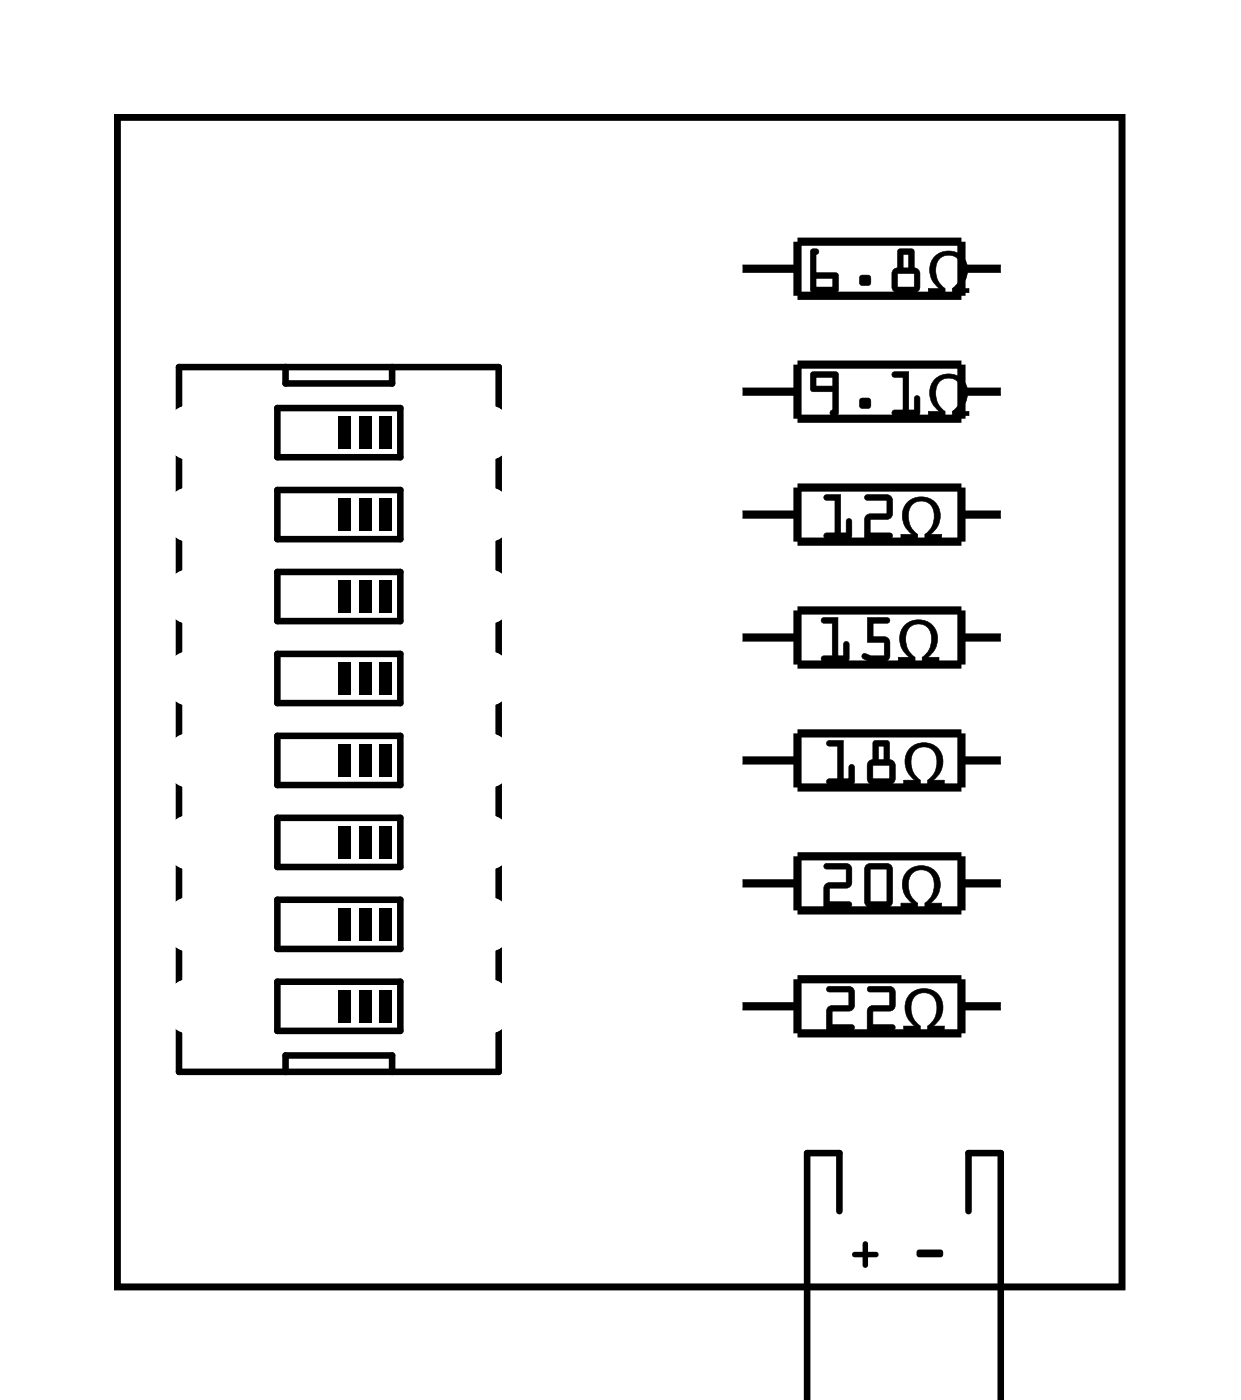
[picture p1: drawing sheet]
<svg xmlns="http://www.w3.org/2000/svg" width="38mm" height="43mm" viewBox="0 0 38 43" stroke-linecap="round" stroke-linejoin="round" font-family="sans-serif">
<g fill="none" stroke="#000" stroke-width=".2">
<path d="M3.6 3.6h31.2v36.3h-31.2zM5.5 11.4h10v21.8h-10zM8.6 12.6h3.8v1.6h-3.8zM8.6 15.2h3.8v1.5h-3.8zM8.6 17.7h3.8v1.6h-3.8zM8.8 11.4v.5h3.4v-.5M8.6 20.3h3.8v1.5h-3.8zM8.6 22.8h3.8v1.5h-3.8zM8.6 25.3h3.8v1.6h-3.8zM8.6 27.9h3.8v1.5h-3.8zM8.6 30.4h3.8v1.6h-3.8zM8.8 33.2v-.5h3.4v.5"/>
<path d="M26 37.5v-1.8h-1v7.7M30 37.5v-1.8h1v7.7"/>
</g>
<path d="M3.6 3.6h31.2v36.3h-31.2z" fill="none" stroke="#000" stroke-width=".03"/>
<g fill="#000">
<path d="M10.5 12.9h.4v1h-.4zM10.5 15.4h.4v1.1h-.4zM10.5 18h.4v1h-.4zM11.1 12.9h.4v1h-.4zM11.1 15.4h.4v1.1h-.4zM11.1 18h.4v1h-.4zM11.8 12.9h.4v1h-.4zM11.8 15.4h.4v1.1h-.4zM11.8 18h.4v1h-.4zM28.1 15.6a.62 .62 0 0 1 1 .1 .62 .62 0 0 1-.3 .9h.4v.1h-.5v-.1a.56 .56 0 0 0 .2-.6 .56 .56 0 0 0-.4-.5 .56 .56 0 0 0-.4 .5 .56 .56 0 0 0 .3 .6v.1h-.5v-.1h.4l-.3-.5v-.3zM29 7.9a.62 .62 0 0 1 .9 .1 .62 .62 0 0 1-.2 .9h.3v.2h-.5v-.2a.56 .56 0 0 0 .3-.5 .56 .56 0 0 0-.4-.5 .56 .56 0 0 0-.4 .5 .56 .56 0 0 0 .3 .5v.2h-.5v-.2h.3l-.3-.4v-.3zM29 11.8a.62 .62 0 0 1 .9 0 .62 .62 0 0 1-.2 1h.3v.1h-.5v-.1a.56 .56 0 0 0 .3-.6 .56 .56 0 0 0-.4-.5 .56 .56 0 0 0-.4 .5 .56 .56 0 0 0 .3 .6v.1h-.5v-.1h.3l-.3-.5v-.3z"/>
<path d="M10.5 20.5h.4v1h-.4zM10.5 23.1h.4v1h-.4zM10.5 25.6h.4v1h-.4zM10.5 28.1h.4v1.1h-.4zM10.5 30.7h.4v1h-.4zM11.1 20.5h.4v1h-.4zM11.1 23.1h.4v1h-.4zM11.1 25.6h.4v1h-.4zM11.1 28.1h.4v1.1h-.4zM11.1 30.7h.4v1h-.4zM11.8 20.5h.4v1h-.4zM11.8 23.1h.4v1h-.4z"/>
<path d="M11.8 25.6h.4v1h-.4zM11.8 28.1h.4v1.1h-.4zM11.8 30.7h.4v1h-.4zM26.4 38.8h.3v-.3h.1h.1v.3h.3v.1v.1h-.3v.2l-.1 .1-.1-.1v-.2h-.2zM28 19.4a.62 .62 0 0 1 1 .1 .62 .62 0 0 1-.3 .9h.4v.1h-.5v-.1a.56 .56 0 0 0 .3-.6 .56 .56 0 0 0-.4-.5 .56 .56 0 0 0-.4 .5 .56 .56 0 0 0 .3 .6v.1h-.6v-.1h.4l-.3-.4v-.4zM28.1 27a.62 .62 0 0 1 1 .1 .62 .62 0 0 1-.3 .9h.4v.1h-.5v-.1a.56 .56 0 0 0 .2-.6 .56 .56 0 0 0-.4-.4 .56 .56 0 0 0-.4 .4 .56 .56 0 0 0 .3 .6v.1h-.5v-.1h.4l-.3-.4v-.3zM28.2 30.8a.62 .62 0 0 1 .9 .1 .62 .62 0 0 1-.2 .9h.4v.1h-.6v-.1a.56 .56 0 0 0 .3-.6 .56 .56 0 0 0-.4-.4 .56 .56 0 0 0-.4 .4 .56 .56 0 0 0 .3 .6v.1h-.5v-.1h.3l-.2-.4v-.3zM28.2 23.2a.62 .62 0 0 1 .9 .1 .62 .62 0 0 1-.2 .9h.4v.1h-.6v-.1a.56 .56 0 0 0 .3-.6 .56 .56 0 0 0-.4-.4 .56 .56 0 0 0-.4 .4 .56 .56 0 0 0 .3 .6v.1h-.5v-.1h.3l-.2-.4v-.4zM28.4 38.8l.7-.1 .1 .2-.1 .1h-.6l-.1-.1z"/>
<path d="M25.1 7.7h.2a.09 .09 0 0 1 .1 .1 .09 .09 0 0 1-.1 .1v.6h.7l-.1 .6-.8-.1zM25.1 7.7v1.3l.8 .1 .1-.6h-.7v-.6l.1-.1zM25.3 8.6v.3h.5v-.3zM25.3 8.6h.5v.3h-.5zM26.7 8.5h.3v.3h-.3zM26.7 8.6v.2h.2v-.2zM27.8 7.7l.5 .1v.5l.2 .2v.4l-.1 .2h-.6l-.2-.1v-.5l.2-.2zM27.8 7.7v.6l-.2 .2 .1 .5 .1 .1h.6l.1-.2v-.4l-.2-.2v-.5zM27.8 8.5v.4h.5v-.4zM27.8 8.5h.5v.4h-.5zM28 7.9v.4h.2v-.4zM28 7.9h.2v.4h-.2z"/>
<path d="M25.1 11.5l.9 .1v1.2l-.2 .1a.09 .09 0 0 1-.1-.1 .09 .09 0 0 1 .1-.1v-.6h-.7zM25.1 11.6v.5h.7v.6l-.1 .1 .2 .1 .1-1.3zM25.3 11.7v.3h.5v-.3zM25.3 11.7h.5v.3h-.5zM26.7 12.4h.3v.2h-.3zM26.7 12.4v.2h.2v-.2zM27.7 11.5h.5v1.2h.1v-.3a.1 .1 0 0 1 .1-.1 .1 .1 0 0 1 .1 .1v.5h-.8a.1 .1 0 0 1-.1-.1 .1 .1 0 0 1 .1-.1h.3v-1h-.3zM27.7 11.6v.1h.3v1h-.3l-.1 .1 .8 .1v-.6h-.1v.4h-.2l.1-1.2z"/>
<path d="M25.1 7.7l.3 .1-.1 .1v.6h.7l-.1 .6-.8-.1zM25.3 8.6v.3h.5v-.3zM26.7 8.6h.3v.2h-.3zM27.8 7.7l.5 .1v.5l.2 .2v.4l-.1 .2h-.6l-.2-.1v-.5l.2-.2zM27.8 8.5v.4h.5v-.4zM28 7.9v.4h.2v-.4z"/>
<path d="M25.1 11.5l.9 .1-.1 1.3-.2-.1 .1-.1v-.6h-.7zM25.3 11.7v.3h.5v-.3zM26.7 12.4h.3v.2h-.3zM27.7 11.5h.5v1.2h.1v-.4h.1v.6l-.8-.1 .1-.1h.3v-1h-.3z"/>
<path d="M25.5 15.4l.6-.1-.1 1.2h.2v-.3a.1 .1 0 0 1 .1-.1 .1 .1 0 0 1 .1 .1v.5h-.8a.1 .1 0 0 1-.1-.1 .1 .1 0 0 1 .1-.1h.3v-1h-.3zM25.6 15.4v.1h.3v1h-.3l-.1 .1 .8 .1v-.6h-.1v.4h-.2v-1.2zM26.8 15.4l.7-.1 .2 .1-.1 .7h-.6v.4h.6a.1 .1 0 0 1 .1 .1 .1 .1 0 0 1-.1 .1h-.8v-.7l.7-.1v-.4h-.7zM26.8 15.4v.1h.7v.4l-.7 .1v.7h.8v-.2h-.6v-.4l.6-.1v-.6l-.1-.1z"/>
<path d="M25.6 15.4l.4-.1v1.2h.2v-.4h.1v.6l-.8-.1 .1-.1h.3v-1h-.3zM26.8 15.4l.7-.1 .1 .1v.6l-.6 .1v.4h.6v.2h-.8v-.7l.7-.1v-.4h-.7z"/>
<path d="M28.1 15.6a.62 .62 0 0 1 1 0 .62 .62 0 0 1-.3 1h.4v.1h-.6v-.1a.62 .62 0 0 0 .1-1 .51 .51 0 0 0-.6 .3 .51 .51 0 0 0 .3 .7v.1h-.5v-.1h.4a.66 .66 0 0 1-.2-1zM28.1 15.6a.66 .66 0 0 0 .2 1h-.4v.1h.5v-.1a.57 .57 0 0 1-.3-.6 .57 .57 0 0 1 .4-.5 .56 .56 0 0 1 .5 .5 .56 .56 0 0 1-.3 .6v.1h.5v-.1h-.4a.61 .61 0 0 0 .2-.9 .61 .61 0 0 0-.9-.1z"/>
<path d="M29 7.9a.62 .62 0 0 1 .9 .1 .62 .62 0 0 1-.2 .9h.3v.2h-.5v-.2a.62 .62 0 0 0 .1-1 .51 .51 0 0 0-.6 .4 .51 .51 0 0 0 .3 .6v.2h-.5v-.2h.3a.66 .66 0 0 1-.1-1zM29 7.9a.66 .66 0 0 0 .1 1.1l-.3-.1v.2h.5v-.2a.57 .57 0 0 1-.3-.5 .57 .57 0 0 1 .4-.5 .56 .56 0 0 1 .4 .5 .56 .56 0 0 1-.3 .5v.2h.5v-.2l-.3 .1a.61 .61 0 0 0 .2-.9 .61 .61 0 0 0-.9-.2z"/>
<path d="M29 11.7a.62 .62 0 0 1 .9 .1 .62 .62 0 0 1-.2 1l.3-.1v.2h-.5v-.1a.62 .62 0 0 0 .1-1 .51 .51 0 0 0-.6 .3 .51 .51 0 0 0 .3 .6v.2h-.5v-.2l.3 .1a.66 .66 0 0 1-.1-1.1zM29 11.8a.66 .66 0 0 0 .1 1h-.3v.1h.5v-.1a.57 .57 0 0 1-.3-.6 .57 .57 0 0 1 .4-.5 .56 .56 0 0 1 .4 .5 .56 .56 0 0 1-.3 .6v.1h.5v-.1h-.3a.61 .61 0 0 0 .2-.9 .61 .61 0 0 0-.9-.1z"/>
<path d="M25.5 19.2l.5-.1v1.2h.1v-.3a.1 .1 0 0 1 .1-.1 .1 .1 0 0 1 .1 .1v.5h-.8a.1 .1 0 0 1-.1-.1 .1 .1 0 0 1 .1-.1h.3v-1h-.3zM25.5 19.2v.1h.3v1h-.3v.1l.8 .1v-.6h-.2v.4h-.1v-1.2zM26.9 19.1h.6a.1 .1 0 0 1 .1 .1 .1 .1 0 0 1-.1 .1h-.4v.4l.4 .1 .1 .6-.2 .1-.6-.1a.1 .1 0 0 1-.1-.1 .1 .1 0 0 1 .1 0h.6v-.4h-.5zM26.9 19.1v.8h.5v.4h-.6l-.1 .1 .3 .1h.5l.1-.2v-.5h-.1l-.5-.1v-.4h.5l.1-.1z"/>
<path d="M25.5 19.2l.5-.1v1.2h.1v-.4h.2v.6l-.9-.1 .1-.1h.3v-1h-.3zM26.9 19.1h.6l.1 .1-.1 .1h-.4v.4h.4l.1 .1v.6l-.2 .1h-.4a.15 .15 0 0 1-.2 0 .15 .15 0 0 1 0-.2h.6v-.4h-.5z"/>
<path d="M25.5 26.8h.7l.2 .1-.1 .6h-.6v.4h.6a.1 .1 0 0 1 .1 .1 .1 .1 0 0 1-.1 .1h-.8l.1-.7h.6v-.5h-.6zM25.6 26.8v.1h.6v.5h-.6l-.1 .7h.8v-.1h-.6v-.5h.6l.1-.6-.2-.1zM26.8 26.8h.7l.2 .1v1l-.2 .2h-.5l-.2-.1zM26.8 26.8v1.2l.2 .1h.5l.1-.2v-1l-.1-.1zM27 26.9v1h.5v-1zM27 26.9h.5v1.1h-.5z"/>
<path d="M25.6 26.8h.6l.2 .1-.1 .6h-.6v.4l.6 .1v.1h-.8l.1-.7h.6v-.5h-.6zM26.8 26.8h.7l.1 .1 .1 1-.2 .2h-.5l-.2-.1zM27 26.9v1h.5v-1z"/>
<path d="M25.6 30.6h.7l.2 .1-.1 .6h-.6v.5l.6-.1a.1 .1 0 0 1 .1 .1 .1 .1 0 0 1-.1 .1h-.8l.1-.7h.6v-.5h-.6zM25.6 30.6l.1 .1h.6v.5h-.6l-.1 .7h.8v-.1h-.6v-.5h.6l.1-.6-.2-.1zM26.9 30.6h.7l.1 .1v.6h-.7v.5l.7-.1a.1 .1 0 0 1 0 .1 .1 .1 0 0 1 0 .1h-.8v-.7h.7v-.5h-.7zM26.9 30.6v.1h.7v.5h-.7v.7h.8v-.1h-.7v-.5h.7v-.6l-.1-.1z"/>
<path d="M25.6 23l.5-.1v1.2h.2v-.3a.1 .1 0 0 1 .1-.1 .1 .1 0 0 1 .1 .1v.5h-.8a.1 .1 0 0 1-.1-.1 .1 .1 0 0 1 .1-.1h.3v-1h-.3zM25.6 23l.1 .1h.3v1l-.3 .1-.1 .1h.8v-.6h-.1v.4h-.2v-1.1zM27.1 23h.5v.5l.1 .2v.4l-.1 .2h-.6l-.1-.1v-.5l.1-.2zM27.1 23v.6l-.2 .1v.5l.1 .1h.6l.1-.2v-.4l-.1-.1-.1-.6zM27 23.7v.4h.6v-.4zM27 23.7h.6v.4h-.6zM27.2 23.1v.4h.2v-.4zM27.2 23.1h.2v.5h-.2z"/>
<path d="M25.6 30.6h.7l.2 .1-.1 .6h-.6v.5h.6v.1h-.8l.1-.7h.6v-.5h-.6zM26.9 30.6h.7l.1 .1v.6h-.7v.5h.7v.1h-.8v-.7h.7v-.5h-.7z"/>
<path d="M25.6 23h.5v1.1h.2v-.4h.1v.6h-.8l.1-.2h.3v-1h-.3zM27.1 23h.5v.5l.1 .2v.4l-.1 .2h-.6l-.1-.1v-.5l.1-.2zM27 23.7v.4h.6v-.4zM27.2 23.1v.4h.2v-.4z"/>
<path d="M26.4 38.8h.3v-.3h.1h.1v.3h.3v.1v.1h-.3v.2l-.1 .1-.1-.1v-.2h-.2zM26.4 38.8l.1 .2h.2v.2l.1 .1 .1-.1v-.2h.3v-.1v-.1h-.3v-.3h-.1h-.1v.3z"/>
<path d="M28 19.4a.62 .62 0 0 1 1 .1 .62 .62 0 0 1-.3 .9h.4v.1h-.5v-.1a.62 .62 0 0 0 0-1 .51 .51 0 0 0-.6 .3 .51 .51 0 0 0 .4 .7v.1h-.6v-.1h.4a.66 .66 0 0 1-.2-1zM28 19.4a.66 .66 0 0 0 .2 1h-.4v.1h.6v-.1a.57 .57 0 0 1-.3-.6 .57 .57 0 0 1 .4-.5 .56 .56 0 0 1 .4 .5 .56 .56 0 0 1-.3 .6v.1h.5v-.1h-.4a.61 .61 0 0 0 .3-.9 .61 .61 0 0 0-1-.1z"/>
<path d="M28.1 27a.62 .62 0 0 1 1 .1 .62 .62 0 0 1-.3 .9h.4v.1h-.6v-.1a.62 .62 0 0 0 .1-1 .51 .51 0 0 0-.6 .4 .51 .51 0 0 0 .3 .6v.1h-.5v-.1h.4a.66 .66 0 0 1-.2-1zM28.1 27a.66 .66 0 0 0 .2 1h-.4v.1h.5v-.1a.57 .57 0 0 1-.3-.6 .57 .57 0 0 1 .4-.4 .56 .56 0 0 1 .5 .4 .56 .56 0 0 1-.3 .6v.1h.5v-.1h-.4a.61 .61 0 0 0 .2-.9 .61 .61 0 0 0-.9-.1z"/>
<path d="M28.2 30.8a.62 .62 0 0 1 .9 .1 .62 .62 0 0 1-.2 .9h.4v.1h-.6v-.1a.62 .62 0 0 0 .1-1 .51 .51 0 0 0-.6 .4 .51 .51 0 0 0 .3 .6v.1h-.5v-.1h.3a.66 .66 0 0 1-.1-1zM28.2 30.8a.66 .66 0 0 0 .2 1h-.4v.1h.5v-.1a.57 .57 0 0 1-.3-.6 .57 .57 0 0 1 .4-.4 .56 .56 0 0 1 .4 .4 .56 .56 0 0 1-.3 .6v.1h.6v-.1h-.4a.61 .61 0 0 0 .2-.9 .61 .61 0 0 0-.9-.1z"/>
<path d="M28.2 23.2a.62 .62 0 0 1 .9 .1 .62 .62 0 0 1-.2 .9h.4v.1h-.6v-.1a.62 .62 0 0 0 .1-1 .51 .51 0 0 0-.6 .4 .51 .51 0 0 0 .3 .6v.1h-.5v-.1h.3a.66 .66 0 0 1-.1-1zM28.2 23.2a.66 .66 0 0 0 .2 1h-.4v.1h.5v-.1a.57 .57 0 0 1-.3-.6 .57 .57 0 0 1 .4-.5 .56 .56 0 0 1 .4 .5 .56 .56 0 0 1-.3 .6v.1h.6v-.1h-.4a.61 .61 0 0 0 .2-.9 .61 .61 0 0 0-.9-.1z"/>
<path d="M28.4 38.8l.7-.1 .1 .2-.1 .1h-.6l-.1-.1zM28.4 38.8v.1l.1 .1h.6l.1-.1-.1-.2z"/>
</g>
<g fill="none" stroke="#000" stroke-width=".25">
<path d="M22.9 19.8h1.8M22.9 15.9h1.8M22.9 12.1h1.8M22.9 8.3h1.8M24.7 7.5h5.1v1.7h-5.1zM24.7 11.3h5.1v1.7h-5.1zM24.7 15.1h5.1v1.7h-5.1zM24.7 18.9h5.1v1.7h-5.1zM29.8 19.8h1.3M29.8 15.9h1.3M29.8 12.1h1.3M29.8 8.3h1.3"/>
<path d="M22.9 31.2h1.8M22.9 27.4h1.8M22.9 23.6h1.8M24.7 30.4h5.1v1.6h-5.1zM24.7 22.7h5.1v1.7h-5.1zM24.7 26.5h5.1v1.7h-5.1zM29.8 31.2h1.3M29.8 27.4h1.3M29.8 23.6h1.3"/>
</g>
<circle cx="14.3" cy="31.2" r=".61" fill="#fff"/>
<circle cx="14.3" cy="31.2" r=".61" fill="none" stroke="#fff" stroke-width=".51"/>
<path d="M13 30.7l.6-.2h1.4a.74 .74 0 0 1 .8 .7 .74 .74 0 0 1-.8 .7h-1.4a.74 .74 0 0 1-.7-.4 .74 .74 0 0 1 .1-.8zM13.8 31.2a.5 .5 0 0 0 1 0 .5 .5 0 0 0-1 0z" fill="#fff"/>
<g fill="none" stroke="#fff" stroke-width=".25">
<path d="M13 30.7l.6-.2h1.4a.74 .74 0 0 1 .8 .7 .74 .74 0 0 1-.8 .7h-1.4a.74 .74 0 0 1-.7-.4 .74 .74 0 0 1 .1-.8z"/>
<circle cx="14.3" cy="31.2" r=".49"/>
</g>
<circle cx="14.3" cy="28.6" r=".61" fill="#fff"/>
<circle cx="14.3" cy="28.6" r=".61" fill="none" stroke="#fff" stroke-width=".51"/>
<path d="M13 28.1l.6-.2h1.4a.74 .74 0 0 1 .8 .7 .74 .74 0 0 1-.8 .8h-1.4a.74 .74 0 0 1-.7-.5 .74 .74 0 0 1 .1-.8zM13.8 28.6a.5 .5 0 0 0 1 0 .5 .5 0 0 0-1 0z" fill="#fff"/>
<g fill="none" stroke="#fff" stroke-width=".25">
<path d="M13 28.1l.6-.2h1.4a.74 .74 0 0 1 .8 .7 .74 .74 0 0 1-.8 .8h-1.4a.74 .74 0 0 1-.7-.5 .74 .74 0 0 1 .1-.8z"/>
<circle cx="14.3" cy="28.6" r=".49"/>
</g>
<circle cx="14.3" cy="15.9" r=".61" fill="#fff"/>
<circle cx="14.3" cy="15.9" r=".61" fill="none" stroke="#fff" stroke-width=".51"/>
<path d="M13 15.4l.6-.2h1.4a.74 .74 0 0 1 .8 .7 .74 .74 0 0 1-.8 .8h-1.4a.74 .74 0 0 1-.7-.5 .74 .74 0 0 1 .1-.8zM13.8 15.9a.5 .5 0 0 0 1 0 .5 .5 0 0 0-1 0z" fill="#fff"/>
<g fill="none" stroke="#fff" stroke-width=".25">
<path d="M13 15.4l.6-.2h1.4a.74 .74 0 0 1 .8 .7 .74 .74 0 0 1-.8 .8h-1.4a.74 .74 0 0 1-.7-.5 .74 .74 0 0 1 .1-.8z"/>
<circle cx="14.3" cy="15.9" r=".49"/>
</g>
<circle cx="14.3" cy="13.4" r=".61" fill="#fff"/>
<circle cx="14.3" cy="13.4" r=".61" fill="none" stroke="#fff" stroke-width=".51"/>
<path d="M13 12.9l.6-.2h1.4a.74 .74 0 0 1 .8 .7 .74 .74 0 0 1-.8 .7h-1.4a.74 .74 0 0 1-.7-.4 .74 .74 0 0 1 .1-.8zM13.8 13.4a.5 .5 0 0 0 1 0 .5 .5 0 0 0-1 0z" fill="#fff"/>
<g fill="none" stroke="#fff" stroke-width=".25">
<path d="M13 12.9l.6-.2h1.4a.74 .74 0 0 1 .8 .7 .74 .74 0 0 1-.8 .7h-1.4a.74 .74 0 0 1-.7-.4 .74 .74 0 0 1 .1-.8z"/>
<circle cx="14.3" cy="13.4" r=".49"/>
</g>
<circle cx="14.3" cy="26.1" r=".61" fill="#fff"/>
<circle cx="14.3" cy="26.1" r=".61" fill="none" stroke="#fff" stroke-width=".51"/>
<path d="M13 25.6l.6-.2h1.4a.74 .74 0 0 1 .8 .7 .74 .74 0 0 1-.8 .7h-1.4a.74 .74 0 0 1-.7-.4 .74 .74 0 0 1 .1-.8zM13.8 26.1a.5 .5 0 0 0 1 0 .5 .5 0 0 0-1 0z" fill="#fff"/>
<g fill="none" stroke="#fff" stroke-width=".25">
<path d="M13 25.6l.6-.2h1.4a.74 .74 0 0 1 .8 .7 .74 .74 0 0 1-.8 .7h-1.4a.74 .74 0 0 1-.7-.4 .74 .74 0 0 1 .1-.8z"/>
<circle cx="14.3" cy="26.1" r=".49"/>
</g>
<circle cx="14.3" cy="23.6" r=".61" fill="#fff"/>
<circle cx="14.3" cy="23.6" r=".61" fill="none" stroke="#fff" stroke-width=".51"/>
<path d="M13 23l.6-.2h1.4a.74 .74 0 0 1 .8 .8 .74 .74 0 0 1-.8 .7h-1.4a.74 .74 0 0 1-.7-.4 .74 .74 0 0 1 .1-.9zM13.8 23.6a.5 .5 0 0 0 1 0 .5 .5 0 0 0-1 0z" fill="#fff"/>
<g fill="none" stroke="#fff" stroke-width=".25">
<path d="M13 23l.6-.2h1.4a.74 .74 0 0 1 .8 .8 .74 .74 0 0 1-.8 .7h-1.4a.74 .74 0 0 1-.7-.4 .74 .74 0 0 1 .1-.9z"/>
<circle cx="14.3" cy="23.6" r=".49"/>
</g>
<circle cx="14.3" cy="18.5" r=".61" fill="#fff"/>
<circle cx="14.3" cy="18.5" r=".61" fill="none" stroke="#fff" stroke-width=".51"/>
<path d="M13 18l.6-.2h1.4a.74 .74 0 0 1 .8 .7 .74 .74 0 0 1-.8 .7h-1.4a.74 .74 0 0 1-.7-.4 .74 .74 0 0 1 .1-.8zM13.8 18.5a.5 .5 0 0 0 1 0 .5 .5 0 0 0-1 0z" fill="#fff"/>
<g fill="none" stroke="#fff" stroke-width=".25">
<path d="M13 18l.6-.2h1.4a.74 .74 0 0 1 .8 .7 .74 .74 0 0 1-.8 .7h-1.4a.74 .74 0 0 1-.7-.4 .74 .74 0 0 1 .1-.8z"/>
<circle cx="14.3" cy="18.5" r=".49"/>
</g>
<circle cx="14.3" cy="21" r=".61" fill="#fff"/>
<circle cx="14.3" cy="21" r=".61" fill="none" stroke="#fff" stroke-width=".51"/>
<path d="M13 20.5l.6-.2h1.4a.74 .74 0 0 1 .8 .7 .74 .74 0 0 1-.8 .8h-1.4a.74 .74 0 0 1-.7-.5 .74 .74 0 0 1 .1-.8zM13.8 21a.5 .5 0 0 0 1 0 .5 .5 0 0 0-1 0z" fill="#fff"/>
<g fill="none" stroke="#fff" stroke-width=".25">
<path d="M13 20.5l.6-.2h1.4a.74 .74 0 0 1 .8 .7 .74 .74 0 0 1-.8 .8h-1.4a.74 .74 0 0 1-.7-.5 .74 .74 0 0 1 .1-.8z"/>
<circle cx="14.3" cy="21" r=".49"/>
</g>
<circle cx="6.7" cy="13.4" r=".61" fill="#fff"/>
<circle cx="6.7" cy="13.4" r=".61" fill="none" stroke="#fff" stroke-width=".51"/>
<path d="M5.4 12.9l.6-.2h1.4a.74 .74 0 0 1 .8 .7 .74 .74 0 0 1-.8 .7h-1.4a.74 .74 0 0 1-.7-.4 .74 .74 0 0 1 .1-.8zM6.2 13.4a.5 .5 0 0 0 1 0 .5 .5 0 0 0-1 0z" fill="#fff"/>
<g fill="none" stroke="#fff" stroke-width=".25">
<path d="M5.4 12.9l.6-.2h1.4a.74 .74 0 0 1 .8 .7 .74 .74 0 0 1-.8 .7h-1.4a.74 .74 0 0 1-.7-.4 .74 .74 0 0 1 .1-.8z"/>
<circle cx="6.7" cy="13.4" r=".49"/>
</g>
<circle cx="6.7" cy="15.9" r=".61" fill="#fff"/>
<circle cx="6.7" cy="15.9" r=".61" fill="none" stroke="#fff" stroke-width=".51"/>
<path d="M5.4 15.4l.6-.2h1.4a.74 .74 0 0 1 .8 .7 .74 .74 0 0 1-.8 .8h-1.4a.74 .74 0 0 1-.7-.5 .74 .74 0 0 1 .1-.8zM6.2 15.9a.5 .5 0 0 0 1 0 .5 .5 0 0 0-1 0z" fill="#fff"/>
<g fill="none" stroke="#fff" stroke-width=".25">
<path d="M5.4 15.4l.6-.2h1.4a.74 .74 0 0 1 .8 .7 .74 .74 0 0 1-.8 .8h-1.4a.74 .74 0 0 1-.7-.5 .74 .74 0 0 1 .1-.8z"/>
<circle cx="6.7" cy="15.9" r=".49"/>
</g>
<circle cx="6.7" cy="18.5" r=".61" fill="#fff"/>
<circle cx="6.7" cy="18.5" r=".61" fill="none" stroke="#fff" stroke-width=".51"/>
<path d="M5.4 18l.6-.2h1.4a.74 .74 0 0 1 .8 .7 .74 .74 0 0 1-.8 .7h-1.4a.74 .74 0 0 1-.7-.4 .74 .74 0 0 1 .1-.8zM6.2 18.5a.5 .5 0 0 0 1 0 .5 .5 0 0 0-1 0z" fill="#fff"/>
<g fill="none" stroke="#fff" stroke-width=".25">
<path d="M5.4 18l.6-.2h1.4a.74 .74 0 0 1 .8 .7 .74 .74 0 0 1-.8 .7h-1.4a.74 .74 0 0 1-.7-.4 .74 .74 0 0 1 .1-.8z"/>
<circle cx="6.7" cy="18.5" r=".49"/>
</g>
<circle cx="6.7" cy="21" r=".61" fill="#fff"/>
<circle cx="6.7" cy="21" r=".61" fill="none" stroke="#fff" stroke-width=".51"/>
<path d="M5.4 20.5l.6-.2h1.4a.74 .74 0 0 1 .8 .7 .74 .74 0 0 1-.8 .8h-1.4a.74 .74 0 0 1-.7-.5 .74 .74 0 0 1 .1-.8zM6.2 21a.5 .5 0 0 0 1 0 .5 .5 0 0 0-1 0z" fill="#fff"/>
<g fill="none" stroke="#fff" stroke-width=".25">
<path d="M5.4 20.5l.6-.2h1.4a.74 .74 0 0 1 .8 .7 .74 .74 0 0 1-.8 .8h-1.4a.74 .74 0 0 1-.7-.5 .74 .74 0 0 1 .1-.8z"/>
<circle cx="6.7" cy="21" r=".49"/>
</g>
<circle cx="6.7" cy="23.6" r=".61" fill="#fff"/>
<circle cx="6.7" cy="23.6" r=".61" fill="none" stroke="#fff" stroke-width=".51"/>
<path d="M5.4 23l.6-.2h1.4a.74 .74 0 0 1 .8 .8 .74 .74 0 0 1-.8 .7h-1.4a.74 .74 0 0 1-.7-.4 .74 .74 0 0 1 .1-.9zM6.2 23.6a.5 .5 0 0 0 1 0 .5 .5 0 0 0-1 0z" fill="#fff"/>
<g fill="none" stroke="#fff" stroke-width=".25">
<path d="M5.4 23l.6-.2h1.4a.74 .74 0 0 1 .8 .8 .74 .74 0 0 1-.8 .7h-1.4a.74 .74 0 0 1-.7-.4 .74 .74 0 0 1 .1-.9z"/>
<circle cx="6.7" cy="23.6" r=".49"/>
</g>
<circle cx="6.7" cy="26.1" r=".61" fill="#fff"/>
<circle cx="6.7" cy="26.1" r=".61" fill="none" stroke="#fff" stroke-width=".51"/>
<path d="M5.4 25.6l.6-.2h1.4a.74 .74 0 0 1 .8 .7 .74 .74 0 0 1-.8 .7h-1.4a.74 .74 0 0 1-.7-.4 .74 .74 0 0 1 .1-.8zM6.2 26.1a.5 .5 0 0 0 1 0 .5 .5 0 0 0-1 0z" fill="#fff"/>
<g fill="none" stroke="#fff" stroke-width=".25">
<path d="M5.4 25.6l.6-.2h1.4a.74 .74 0 0 1 .8 .7 .74 .74 0 0 1-.8 .7h-1.4a.74 .74 0 0 1-.7-.4 .74 .74 0 0 1 .1-.8z"/>
<circle cx="6.7" cy="26.1" r=".49"/>
</g>
<circle cx="6.7" cy="28.6" r=".61" fill="#fff"/>
<circle cx="6.7" cy="28.6" r=".61" fill="none" stroke="#fff" stroke-width=".51"/>
<path d="M5.4 28.1l.6-.2h1.4a.74 .74 0 0 1 .8 .7 .74 .74 0 0 1-.8 .8h-1.4a.74 .74 0 0 1-.7-.5 .74 .74 0 0 1 .1-.8zM6.2 28.6a.5 .5 0 0 0 1 0 .5 .5 0 0 0-1 0z" fill="#fff"/>
<g fill="none" stroke="#fff" stroke-width=".25">
<path d="M5.4 28.1l.6-.2h1.4a.74 .74 0 0 1 .8 .7 .74 .74 0 0 1-.8 .8h-1.4a.74 .74 0 0 1-.7-.5 .74 .74 0 0 1 .1-.8z"/>
<circle cx="6.7" cy="28.6" r=".49"/>
</g>
<circle cx="6.7" cy="31.2" r=".61" fill="#fff"/>
<circle cx="6.7" cy="31.2" r=".61" fill="none" stroke="#fff" stroke-width=".51"/>
<path d="M5.4 30.7l.6-.2h1.4a.74 .74 0 0 1 .8 .7 .74 .74 0 0 1-.8 .7h-1.4a.74 .74 0 0 1-.7-.4 .74 .74 0 0 1 .1-.8zM6.2 31.2a.5 .5 0 0 0 1 0 .5 .5 0 0 0-1 0z" fill="#fff"/>
<g fill="none" stroke="#fff" stroke-width=".25">
<path d="M5.4 30.7l.6-.2h1.4a.74 .74 0 0 1 .8 .7 .74 .74 0 0 1-.8 .7h-1.4a.74 .74 0 0 1-.7-.4 .74 .74 0 0 1 .1-.8z"/>
<circle cx="6.7" cy="31.2" r=".49"/>
</g>
<circle cx="14.3" cy="31.2" r=".61" fill="#fff"/>
<circle cx="14.3" cy="31.2" r=".61" fill="none" stroke="#fff" stroke-width=".51"/>
<path d="M13 30.7l.6-.2h1.4a.74 .74 0 0 1 .8 .7 .74 .74 0 0 1-.8 .7h-1.4a.74 .74 0 0 1-.7-.4 .74 .74 0 0 1 .1-.8zM13.8 31.2a.5 .5 0 0 0 1 0 .5 .5 0 0 0-1 0z" fill="#fff"/>
<g fill="none" stroke="#fff" stroke-width=".25">
<path d="M13 30.7l.6-.2h1.4a.74 .74 0 0 1 .8 .7 .74 .74 0 0 1-.8 .7h-1.4a.74 .74 0 0 1-.7-.4 .74 .74 0 0 1 .1-.8z"/>
<circle cx="14.3" cy="31.2" r=".49"/>
</g>
<circle cx="14.3" cy="28.6" r=".61" fill="#fff"/>
<circle cx="14.3" cy="28.6" r=".61" fill="none" stroke="#fff" stroke-width=".51"/>
<path d="M13 28.1l.6-.2h1.4a.74 .74 0 0 1 .8 .7 .74 .74 0 0 1-.8 .8h-1.4a.74 .74 0 0 1-.7-.5 .74 .74 0 0 1 .1-.8zM13.8 28.6a.5 .5 0 0 0 1 0 .5 .5 0 0 0-1 0z" fill="#fff"/>
<g fill="none" stroke="#fff" stroke-width=".25">
<path d="M13 28.1l.6-.2h1.4a.74 .74 0 0 1 .8 .7 .74 .74 0 0 1-.8 .8h-1.4a.74 .74 0 0 1-.7-.5 .74 .74 0 0 1 .1-.8z"/>
<circle cx="14.3" cy="28.6" r=".49"/>
</g>
<circle cx="14.3" cy="15.9" r=".61" fill="#fff"/>
<circle cx="14.3" cy="15.9" r=".61" fill="none" stroke="#fff" stroke-width=".51"/>
<path d="M13 15.4l.6-.2h1.4a.74 .74 0 0 1 .8 .7 .74 .74 0 0 1-.8 .8h-1.4a.74 .74 0 0 1-.7-.5 .74 .74 0 0 1 .1-.8zM13.8 15.9a.5 .5 0 0 0 1 0 .5 .5 0 0 0-1 0z" fill="#fff"/>
<g fill="none" stroke="#fff" stroke-width=".25">
<path d="M13 15.4l.6-.2h1.4a.74 .74 0 0 1 .8 .7 .74 .74 0 0 1-.8 .8h-1.4a.74 .74 0 0 1-.7-.5 .74 .74 0 0 1 .1-.8z"/>
<circle cx="14.3" cy="15.9" r=".49"/>
</g>
<circle cx="14.3" cy="13.4" r=".61" fill="#fff"/>
<circle cx="14.3" cy="13.4" r=".61" fill="none" stroke="#fff" stroke-width=".51"/>
<path d="M13 12.9l.6-.2h1.4a.74 .74 0 0 1 .8 .7 .74 .74 0 0 1-.8 .7h-1.4a.74 .74 0 0 1-.7-.4 .74 .74 0 0 1 .1-.8zM13.8 13.4a.5 .5 0 0 0 1 0 .5 .5 0 0 0-1 0z" fill="#fff"/>
<g fill="none" stroke="#fff" stroke-width=".25">
<path d="M13 12.9l.6-.2h1.4a.74 .74 0 0 1 .8 .7 .74 .74 0 0 1-.8 .7h-1.4a.74 .74 0 0 1-.7-.4 .74 .74 0 0 1 .1-.8z"/>
<circle cx="14.3" cy="13.4" r=".49"/>
</g>
<circle cx="14.3" cy="26.1" r=".61" fill="#fff"/>
<circle cx="14.3" cy="26.1" r=".61" fill="none" stroke="#fff" stroke-width=".51"/>
<path d="M13 25.6l.6-.2h1.4a.74 .74 0 0 1 .8 .7 .74 .74 0 0 1-.8 .7h-1.4a.74 .74 0 0 1-.7-.4 .74 .74 0 0 1 .1-.8zM13.8 26.1a.5 .5 0 0 0 1 0 .5 .5 0 0 0-1 0z" fill="#fff"/>
<g fill="none" stroke="#fff" stroke-width=".25">
<path d="M13 25.6l.6-.2h1.4a.74 .74 0 0 1 .8 .7 .74 .74 0 0 1-.8 .7h-1.4a.74 .74 0 0 1-.7-.4 .74 .74 0 0 1 .1-.8z"/>
<circle cx="14.3" cy="26.1" r=".49"/>
</g>
<circle cx="14.3" cy="23.6" r=".61" fill="#fff"/>
<circle cx="14.3" cy="23.6" r=".61" fill="none" stroke="#fff" stroke-width=".51"/>
<path d="M13 23l.6-.2h1.4a.74 .74 0 0 1 .8 .8 .74 .74 0 0 1-.8 .7h-1.4a.74 .74 0 0 1-.7-.4 .74 .74 0 0 1 .1-.9zM13.8 23.6a.5 .5 0 0 0 1 0 .5 .5 0 0 0-1 0z" fill="#fff"/>
<g fill="none" stroke="#fff" stroke-width=".25">
<path d="M13 23l.6-.2h1.4a.74 .74 0 0 1 .8 .8 .74 .74 0 0 1-.8 .7h-1.4a.74 .74 0 0 1-.7-.4 .74 .74 0 0 1 .1-.9z"/>
<circle cx="14.3" cy="23.6" r=".49"/>
</g>
<circle cx="14.3" cy="18.5" r=".61" fill="#fff"/>
<circle cx="14.3" cy="18.5" r=".61" fill="none" stroke="#fff" stroke-width=".51"/>
<path d="M13 18l.6-.2h1.4a.74 .74 0 0 1 .8 .7 .74 .74 0 0 1-.8 .7h-1.4a.74 .74 0 0 1-.7-.4 .74 .74 0 0 1 .1-.8zM13.8 18.5a.5 .5 0 0 0 1 0 .5 .5 0 0 0-1 0z" fill="#fff"/>
<g fill="none" stroke="#fff" stroke-width=".25">
<path d="M13 18l.6-.2h1.4a.74 .74 0 0 1 .8 .7 .74 .74 0 0 1-.8 .7h-1.4a.74 .74 0 0 1-.7-.4 .74 .74 0 0 1 .1-.8z"/>
<circle cx="14.3" cy="18.5" r=".49"/>
</g>
<circle cx="14.3" cy="21" r=".61" fill="#fff"/>
<circle cx="14.3" cy="21" r=".61" fill="none" stroke="#fff" stroke-width=".51"/>
<path d="M13 20.5l.6-.2h1.4a.74 .74 0 0 1 .8 .7 .74 .74 0 0 1-.8 .8h-1.4a.74 .74 0 0 1-.7-.5 .74 .74 0 0 1 .1-.8zM13.8 21a.5 .5 0 0 0 1 0 .5 .5 0 0 0-1 0z" fill="#fff"/>
<g fill="none" stroke="#fff" stroke-width=".25">
<path d="M13 20.5l.6-.2h1.4a.74 .74 0 0 1 .8 .7 .74 .74 0 0 1-.8 .8h-1.4a.74 .74 0 0 1-.7-.5 .74 .74 0 0 1 .1-.8z"/>
<circle cx="14.3" cy="21" r=".49"/>
</g>
<circle cx="6.7" cy="13.4" r=".61" fill="#fff"/>
<circle cx="6.7" cy="13.4" r=".61" fill="none" stroke="#fff" stroke-width=".51"/>
<path d="M5.4 12.9l.6-.2h1.4a.74 .74 0 0 1 .8 .7 .74 .74 0 0 1-.8 .7h-1.4a.74 .74 0 0 1-.7-.4 .74 .74 0 0 1 .1-.8zM6.2 13.4a.5 .5 0 0 0 1 0 .5 .5 0 0 0-1 0z" fill="#fff"/>
<g fill="none" stroke="#fff" stroke-width=".25">
<path d="M5.4 12.9l.6-.2h1.4a.74 .74 0 0 1 .8 .7 .74 .74 0 0 1-.8 .7h-1.4a.74 .74 0 0 1-.7-.4 .74 .74 0 0 1 .1-.8z"/>
<circle cx="6.7" cy="13.4" r=".49"/>
</g>
<circle cx="6.7" cy="15.9" r=".61" fill="#fff"/>
<circle cx="6.7" cy="15.9" r=".61" fill="none" stroke="#fff" stroke-width=".51"/>
<path d="M5.4 15.4l.6-.2h1.4a.74 .74 0 0 1 .8 .7 .74 .74 0 0 1-.8 .8h-1.4a.74 .74 0 0 1-.7-.5 .74 .74 0 0 1 .1-.8zM6.2 15.9a.5 .5 0 0 0 1 0 .5 .5 0 0 0-1 0z" fill="#fff"/>
<g fill="none" stroke="#fff" stroke-width=".25">
<path d="M5.4 15.4l.6-.2h1.4a.74 .74 0 0 1 .8 .7 .74 .74 0 0 1-.8 .8h-1.4a.74 .74 0 0 1-.7-.5 .74 .74 0 0 1 .1-.8z"/>
<circle cx="6.7" cy="15.9" r=".49"/>
</g>
<circle cx="6.7" cy="18.5" r=".61" fill="#fff"/>
<circle cx="6.7" cy="18.5" r=".61" fill="none" stroke="#fff" stroke-width=".51"/>
<path d="M5.4 18l.6-.2h1.4a.74 .74 0 0 1 .8 .7 .74 .74 0 0 1-.8 .7h-1.4a.74 .74 0 0 1-.7-.4 .74 .74 0 0 1 .1-.8zM6.2 18.5a.5 .5 0 0 0 1 0 .5 .5 0 0 0-1 0z" fill="#fff"/>
<g fill="none" stroke="#fff" stroke-width=".25">
<path d="M5.4 18l.6-.2h1.4a.74 .74 0 0 1 .8 .7 .74 .74 0 0 1-.8 .7h-1.4a.74 .74 0 0 1-.7-.4 .74 .74 0 0 1 .1-.8z"/>
<circle cx="6.7" cy="18.5" r=".49"/>
</g>
<circle cx="6.7" cy="21" r=".61" fill="#fff"/>
<circle cx="6.7" cy="21" r=".61" fill="none" stroke="#fff" stroke-width=".51"/>
<path d="M5.4 20.5l.6-.2h1.4a.74 .74 0 0 1 .8 .7 .74 .74 0 0 1-.8 .8h-1.4a.74 .74 0 0 1-.7-.5 .74 .74 0 0 1 .1-.8zM6.2 21a.5 .5 0 0 0 1 0 .5 .5 0 0 0-1 0z" fill="#fff"/>
<g fill="none" stroke="#fff" stroke-width=".25">
<path d="M5.4 20.5l.6-.2h1.4a.74 .74 0 0 1 .8 .7 .74 .74 0 0 1-.8 .8h-1.4a.74 .74 0 0 1-.7-.5 .74 .74 0 0 1 .1-.8z"/>
<circle cx="6.7" cy="21" r=".49"/>
</g>
<circle cx="6.7" cy="23.6" r=".61" fill="#fff"/>
<circle cx="6.7" cy="23.6" r=".61" fill="none" stroke="#fff" stroke-width=".51"/>
<path d="M5.4 23l.6-.2h1.4a.74 .74 0 0 1 .8 .8 .74 .74 0 0 1-.8 .7h-1.4a.74 .74 0 0 1-.7-.4 .74 .74 0 0 1 .1-.9zM6.2 23.6a.5 .5 0 0 0 1 0 .5 .5 0 0 0-1 0z" fill="#fff"/>
<g fill="none" stroke="#fff" stroke-width=".25">
<path d="M5.4 23l.6-.2h1.4a.74 .74 0 0 1 .8 .8 .74 .74 0 0 1-.8 .7h-1.4a.74 .74 0 0 1-.7-.4 .74 .74 0 0 1 .1-.9z"/>
<circle cx="6.7" cy="23.6" r=".49"/>
</g>
<circle cx="6.7" cy="26.1" r=".61" fill="#fff"/>
<circle cx="6.7" cy="26.1" r=".61" fill="none" stroke="#fff" stroke-width=".51"/>
<path d="M5.4 25.6l.6-.2h1.4a.74 .74 0 0 1 .8 .7 .74 .74 0 0 1-.8 .7h-1.4a.74 .74 0 0 1-.7-.4 .74 .74 0 0 1 .1-.8zM6.2 26.1a.5 .5 0 0 0 1 0 .5 .5 0 0 0-1 0z" fill="#fff"/>
<g fill="none" stroke="#fff" stroke-width=".25">
<path d="M5.4 25.6l.6-.2h1.4a.74 .74 0 0 1 .8 .7 .74 .74 0 0 1-.8 .7h-1.4a.74 .74 0 0 1-.7-.4 .74 .74 0 0 1 .1-.8z"/>
<circle cx="6.7" cy="26.1" r=".49"/>
</g>
<circle cx="6.7" cy="28.6" r=".61" fill="#fff"/>
<circle cx="6.7" cy="28.6" r=".61" fill="none" stroke="#fff" stroke-width=".51"/>
<path d="M5.4 28.1l.6-.2h1.4a.74 .74 0 0 1 .8 .7 .74 .74 0 0 1-.8 .8h-1.4a.74 .74 0 0 1-.7-.5 .74 .74 0 0 1 .1-.8zM6.2 28.6a.5 .5 0 0 0 1 0 .5 .5 0 0 0-1 0z" fill="#fff"/>
<g fill="none" stroke="#fff" stroke-width=".25">
<path d="M5.4 28.1l.6-.2h1.4a.74 .74 0 0 1 .8 .7 .74 .74 0 0 1-.8 .8h-1.4a.74 .74 0 0 1-.7-.5 .74 .74 0 0 1 .1-.8z"/>
<circle cx="6.7" cy="28.6" r=".49"/>
</g>
<circle cx="6.7" cy="31.2" r=".61" fill="#fff"/>
<circle cx="6.7" cy="31.2" r=".61" fill="none" stroke="#fff" stroke-width=".51"/>
<path d="M5.4 30.7l.6-.2h1.4a.74 .74 0 0 1 .8 .7 .74 .74 0 0 1-.8 .7h-1.4a.74 .74 0 0 1-.7-.4 .74 .74 0 0 1 .1-.8zM6.2 31.2a.5 .5 0 0 0 1 0 .5 .5 0 0 0-1 0z" fill="#fff"/>
<g fill="none" stroke="#fff" stroke-width=".25">
<path d="M5.4 30.7l.6-.2h1.4a.74 .74 0 0 1 .8 .7 .74 .74 0 0 1-.8 .7h-1.4a.74 .74 0 0 1-.7-.4 .74 .74 0 0 1 .1-.8z"/>
<circle cx="6.7" cy="31.2" r=".49"/>
</g>
<circle cx="21.9" cy="31.2" r=".7" fill="#fff"/>
<circle cx="21.9" cy="31.2" r=".7" fill="none" stroke="#fff" stroke-width=".76" stroke-linecap="butt"/>
<circle cx="32.1" cy="31.2" r=".7" fill="#fff"/>
<circle cx="32.1" cy="31.2" r=".7" fill="none" stroke="#fff" stroke-width=".76" stroke-linecap="butt"/>
<circle cx="21.9" cy="27.4" r=".7" fill="#fff"/>
<circle cx="21.9" cy="27.4" r=".7" fill="none" stroke="#fff" stroke-width=".76" stroke-linecap="butt"/>
<circle cx="32.1" cy="27.4" r=".7" fill="#fff"/>
<circle cx="32.1" cy="27.4" r=".7" fill="none" stroke="#fff" stroke-width=".76" stroke-linecap="butt"/>
<circle cx="21.9" cy="23.6" r=".7" fill="#fff"/>
<circle cx="21.9" cy="23.6" r=".7" fill="none" stroke="#fff" stroke-width=".76" stroke-linecap="butt"/>
<circle cx="32.1" cy="23.6" r=".7" fill="#fff"/>
<circle cx="32.1" cy="23.6" r=".7" fill="none" stroke="#fff" stroke-width=".76" stroke-linecap="butt"/>
<circle cx="21.9" cy="19.8" r=".7" fill="#fff"/>
<circle cx="21.9" cy="19.8" r=".7" fill="none" stroke="#fff" stroke-width=".76" stroke-linecap="butt"/>
<circle cx="32.1" cy="19.8" r=".7" fill="#fff"/>
<circle cx="32.1" cy="19.8" r=".7" fill="none" stroke="#fff" stroke-width=".76" stroke-linecap="butt"/>
<circle cx="21.9" cy="15.9" r=".7" fill="#fff"/>
<circle cx="21.9" cy="15.9" r=".7" fill="none" stroke="#fff" stroke-width=".76" stroke-linecap="butt"/>
<circle cx="32.1" cy="15.9" r=".7" fill="#fff"/>
<circle cx="32.1" cy="15.9" r=".7" fill="none" stroke="#fff" stroke-width=".76" stroke-linecap="butt"/>
<circle cx="21.9" cy="12.1" r=".7" fill="#fff"/>
<circle cx="21.9" cy="12.1" r=".7" fill="none" stroke="#fff" stroke-width=".76" stroke-linecap="butt"/>
<circle cx="32.1" cy="12.1" r=".7" fill="#fff"/>
<circle cx="32.1" cy="12.1" r=".7" fill="none" stroke="#fff" stroke-width=".76" stroke-linecap="butt"/>
<circle cx="21.9" cy="8.3" r=".7" fill="#fff"/>
<circle cx="21.9" cy="8.3" r=".7" fill="none" stroke="#fff" stroke-width=".76" stroke-linecap="butt"/>
<circle cx="32.1" cy="8.3" r=".7" fill="#fff"/>
<circle cx="32.1" cy="8.3" r=".7" fill="none" stroke="#fff" stroke-width=".76" stroke-linecap="butt"/>
<circle cx="29" cy="37.5" r=".54" fill="#fff"/>
<circle cx="29" cy="37.5" r=".54" fill="none" stroke="#fff" stroke-width=".63" stroke-linecap="butt"/>
<circle cx="27" cy="37.5" r=".54" fill="#fff"/>
<circle cx="27" cy="37.5" r=".54" fill="none" stroke="#fff" stroke-width=".63" stroke-linecap="butt"/>
<circle cx="29" cy="37.5" r=".54" fill="#fff"/>
<circle cx="29" cy="37.5" r=".54" fill="none" stroke="#fff" stroke-width=".63" stroke-linecap="butt"/>
<circle cx="27" cy="37.5" r=".54" fill="#fff"/>
<circle cx="27" cy="37.5" r=".54" fill="none" stroke="#fff" stroke-width=".63" stroke-linecap="butt"/>
<circle cx="10.5" cy="8.3" r="1.1" fill="#fff"/>
<circle cx="10.5" cy="8.3" r="1.1" fill="none" stroke="#fff" stroke-width=".25"/>
<circle cx="10.5" cy="36.3" r="1.1" fill="#fff"/>
<circle cx="10.5" cy="36.3" r="1.1" fill="none" stroke="#fff" stroke-width=".25"/>
</svg>
